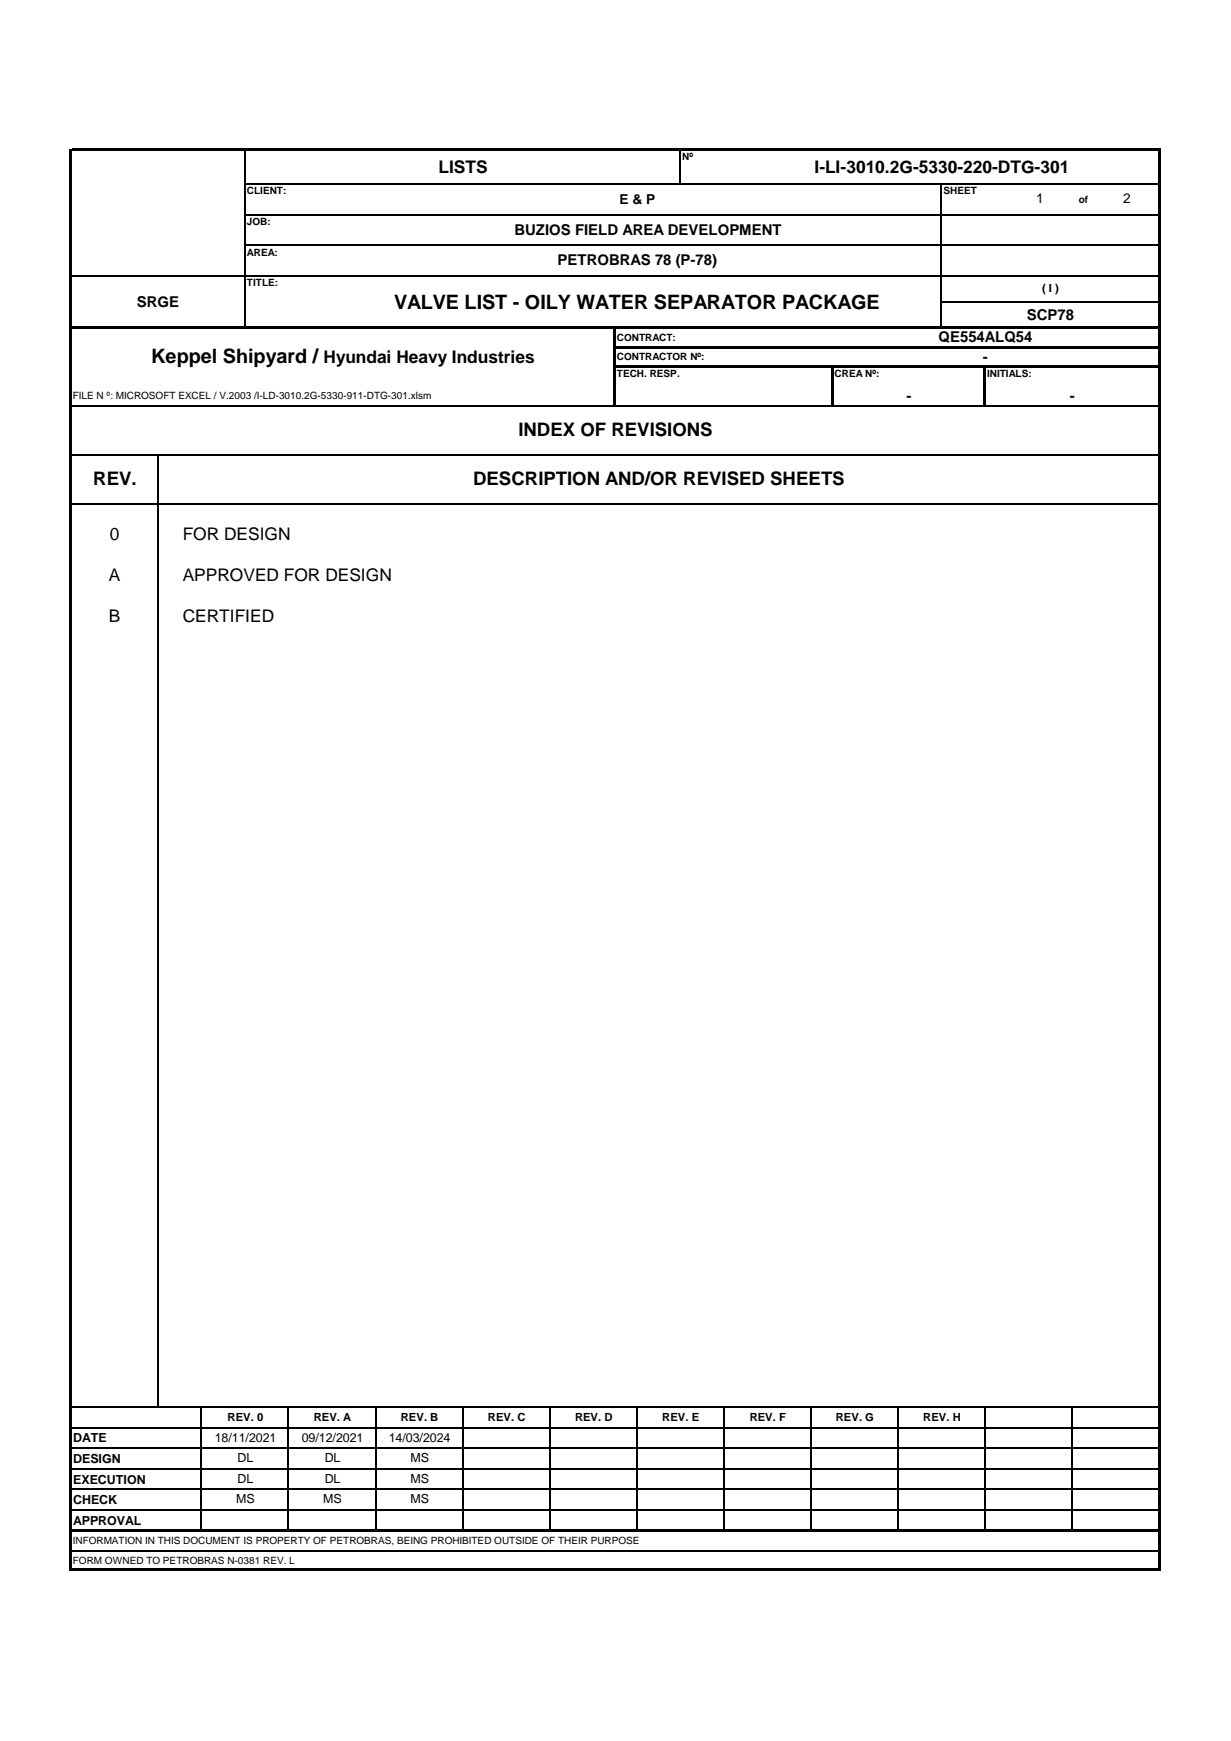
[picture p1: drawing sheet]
<svg xmlns="http://www.w3.org/2000/svg" width="297mm" height="420mm" viewBox="0 0 297 420" stroke-linecap="round" stroke-linejoin="round" font-family="sans-serif">
<defs><g id="words">
<g font-size="4.8">
<text x="95" y="74.4">VALVE LIST - OILY WATER SEPARATOR PACKAGE</text>
<text x="36.5" y="87.7">Keppel Shipyard /</text>
</g>
<g font-size="4.5">
<text x="125" y="105.2">INDEX OF REVISIONS</text>
<text x="22.5" y="117.1">REV.</text>
<text x="114.1" y="117.1">DESCRIPTION AND/OR REVISED SHEETS</text>
</g>
<g font-size="4.2">
<text x="105.8" y="41.6">LISTS</text>
<text x="196.5" y="41.6">I-LI-3010.2G-5330-220-DTG-301</text>
<text x="78.1" y="87.7">Hyundai Heavy Industries</text>
<text x="26.5" y="130.3">0</text>
<text x="44.1" y="130.3">FOR DESIGN</text>
<text x="26.2" y="140.2">A</text>
<text x="44.1" y="140.2">APPROVED FOR DESIGN</text>
<text x="26.2" y="150.1">B</text>
<text x="44.1" y="150.1">CERTIFIED</text>
</g>
<g font-size="3.6">
<text x="124.1" y="56.6">BUZIOS FIELD AREA DEVELOPMENT</text>
<text x="134.5" y="64">PETROBRAS 78 (P-78)</text>
<text x="33" y="74">SRGE</text>
<text x="247.7" y="77.1">SCP78</text>
<text x="226.4" y="82.5">QE554ALQ54</text>
<text x="237.1" y="87.3">-</text>
<text x="218.7" y="96.7">-</text>
<text x="258.1" y="96.7">-</text>
</g>
<g font-size="3.3">
<text x="149.4" y="49.1">E &amp; P</text>
<text x="249.9" y="49.1">1</text>
<text x="270.9" y="49.1">2</text>
</g>
<g font-size="3">
<text x="17.7" y="347.9">DATE</text>
<text x="51.8" y="347.7">18/11/2021</text>
<text x="72.8" y="347.7">09/12/2021</text>
<text x="93.8" y="347.7">14/03/2024</text>
<text x="17.7" y="352.9">DESIGN</text>
<text x="57.3" y="352.7">DL</text>
<text x="78.3" y="352.7">DL</text>
<text x="99" y="352.7">MS</text>
<text x="17.7" y="357.8">EXECUTION</text>
<text x="57.3" y="357.6">DL</text>
<text x="78.3" y="357.6">DL</text>
<text x="99" y="357.6">MS</text>
<text x="17.7" y="362.8">CHECK</text>
<text x="57" y="362.6">MS</text>
<text x="78" y="362.6">MS</text>
<text x="99" y="362.6">MS</text>
<text x="17.7" y="367.7">APPROVAL</text>
</g>
<g font-size="2.7">
<text x="251.4" y="70.5">( I )</text>
<text x="54.9" y="342.7">REV. 0</text>
<text x="75.7" y="342.7">REV. A</text>
<text x="96.7" y="342.7">REV. B</text>
<text x="117.7" y="342.7">REV. C</text>
<text x="138.7" y="342.7">REV. D</text>
<text x="159.7" y="342.7">REV. E</text>
<text x="180.8" y="342.7">REV. F</text>
<text x="201.6" y="342.7">REV. G</text>
<text x="222.7" y="342.7">REV. H</text>
</g>
<g font-size="2.4">
<text x="164.6" y="38.7">Nº</text>
<text x="59.6" y="46.9">CLIENT:</text>
<text x="227.6" y="46.9">SHEET</text>
<text x="260.2" y="48.9">of</text>
<text x="59.6" y="54.3">JOB:</text>
<text x="59.6" y="61.7">AREA:</text>
<text x="59.6" y="69.1">TITLE:</text>
<text x="148.8" y="82.1">CONTRACT:</text>
<text x="148.8" y="86.8">CONTRACTOR Nº:</text>
<text x="148.8" y="90.9">TECH. RESP.</text>
<text x="201.3" y="90.9">CREA Nº:</text>
<text x="238.1" y="90.9">INITIALS:</text>
<text x="17.6" y="96.1">FILE N º: MICROSOFT EXCEL / V.2003 /I-LD-3010.2G-5330-911-DTG-301.xlsm</text>
<text x="17.6" y="372.4">INFORMATION IN THIS DOCUMENT IS PROPERTY OF PETROBRAS, BEING PROHIBITED OUTSIDE OF THEIR PURPOSE</text>
<text x="17.6" y="377.4">FORM OWNED TO PETROBRAS N-0381 REV. L</text>
</g>
</g></defs>
<g fill="none" stroke="#000" stroke-width=".3">
<path d="M59.1 36.4v42.3M164.1 36.4v8.1M59.2 44.4h220.1M59.2 51.8h220.1M59.2 59.2h220.1M227.1 44.5v34.2M17.4 66.6h261.9M227.2 72.8h52.1M17.4 97.8h130.6M148.6 97.8h51.9M201.1 97.8h36.2M237.9 97.8h41.4"/>
<path d="M17.4 109.7h261.9M38.1 109.8v229.8M17.4 121.5h261.9M17.4 339.4h261.9M48.6 339.6v29.2M69.6 339.6v29.2M90.6 339.6v29.2M111.6 339.6v29.2M132.6 339.6v29.2M153.6 339.6v29.2M174.6 339.6v29.2M195.6 339.6v29.2"/>
<path d="M216.6 339.6v29.2M237.6 339.6v29.2M258.6 339.6v29.2M17.4 344.4h261.9M17.4 349.3h261.9M17.4 354.3h261.9M17.4 359.3h261.9M17.4 364.2h261.9M17.4 374.1h261.9"/>
</g>
<g fill="#000">
<path d="M17.4 35.9h262.5v.5h-262.5z" fill-rule="evenodd"/>
<path d="M17.4 78.7h262.5v.6h-262.5z" fill-rule="evenodd"/>
<path d="M148 79.3h.6v18.7h-.6z" fill-rule="evenodd"/>
<path d="M148.6 83.4h131.3v.6h-131.3z" fill-rule="evenodd"/>
<path d="M148.6 88.1h131.3v.6h-131.3z" fill-rule="evenodd"/>
<path d="M200.5 88.7h.6v9.3h-.6z" fill-rule="evenodd"/>
<path d="M237.3 88.7h.6v9.3h-.6z" fill-rule="evenodd"/>
<path d="M16.8 35.9h.6v342.9h-.6z" fill-rule="evenodd"/>
<path d="M17.4 368.8h262.5v.6h-262.5z" fill-rule="evenodd"/>
<path d="M17.4 378.2h262.5v.6h-262.5z" fill-rule="evenodd"/>
<path d="M279.3 36.4h.6v342.4h-.6z" fill-rule="evenodd"/>
</g>
<use href="#words"/>
</svg>
